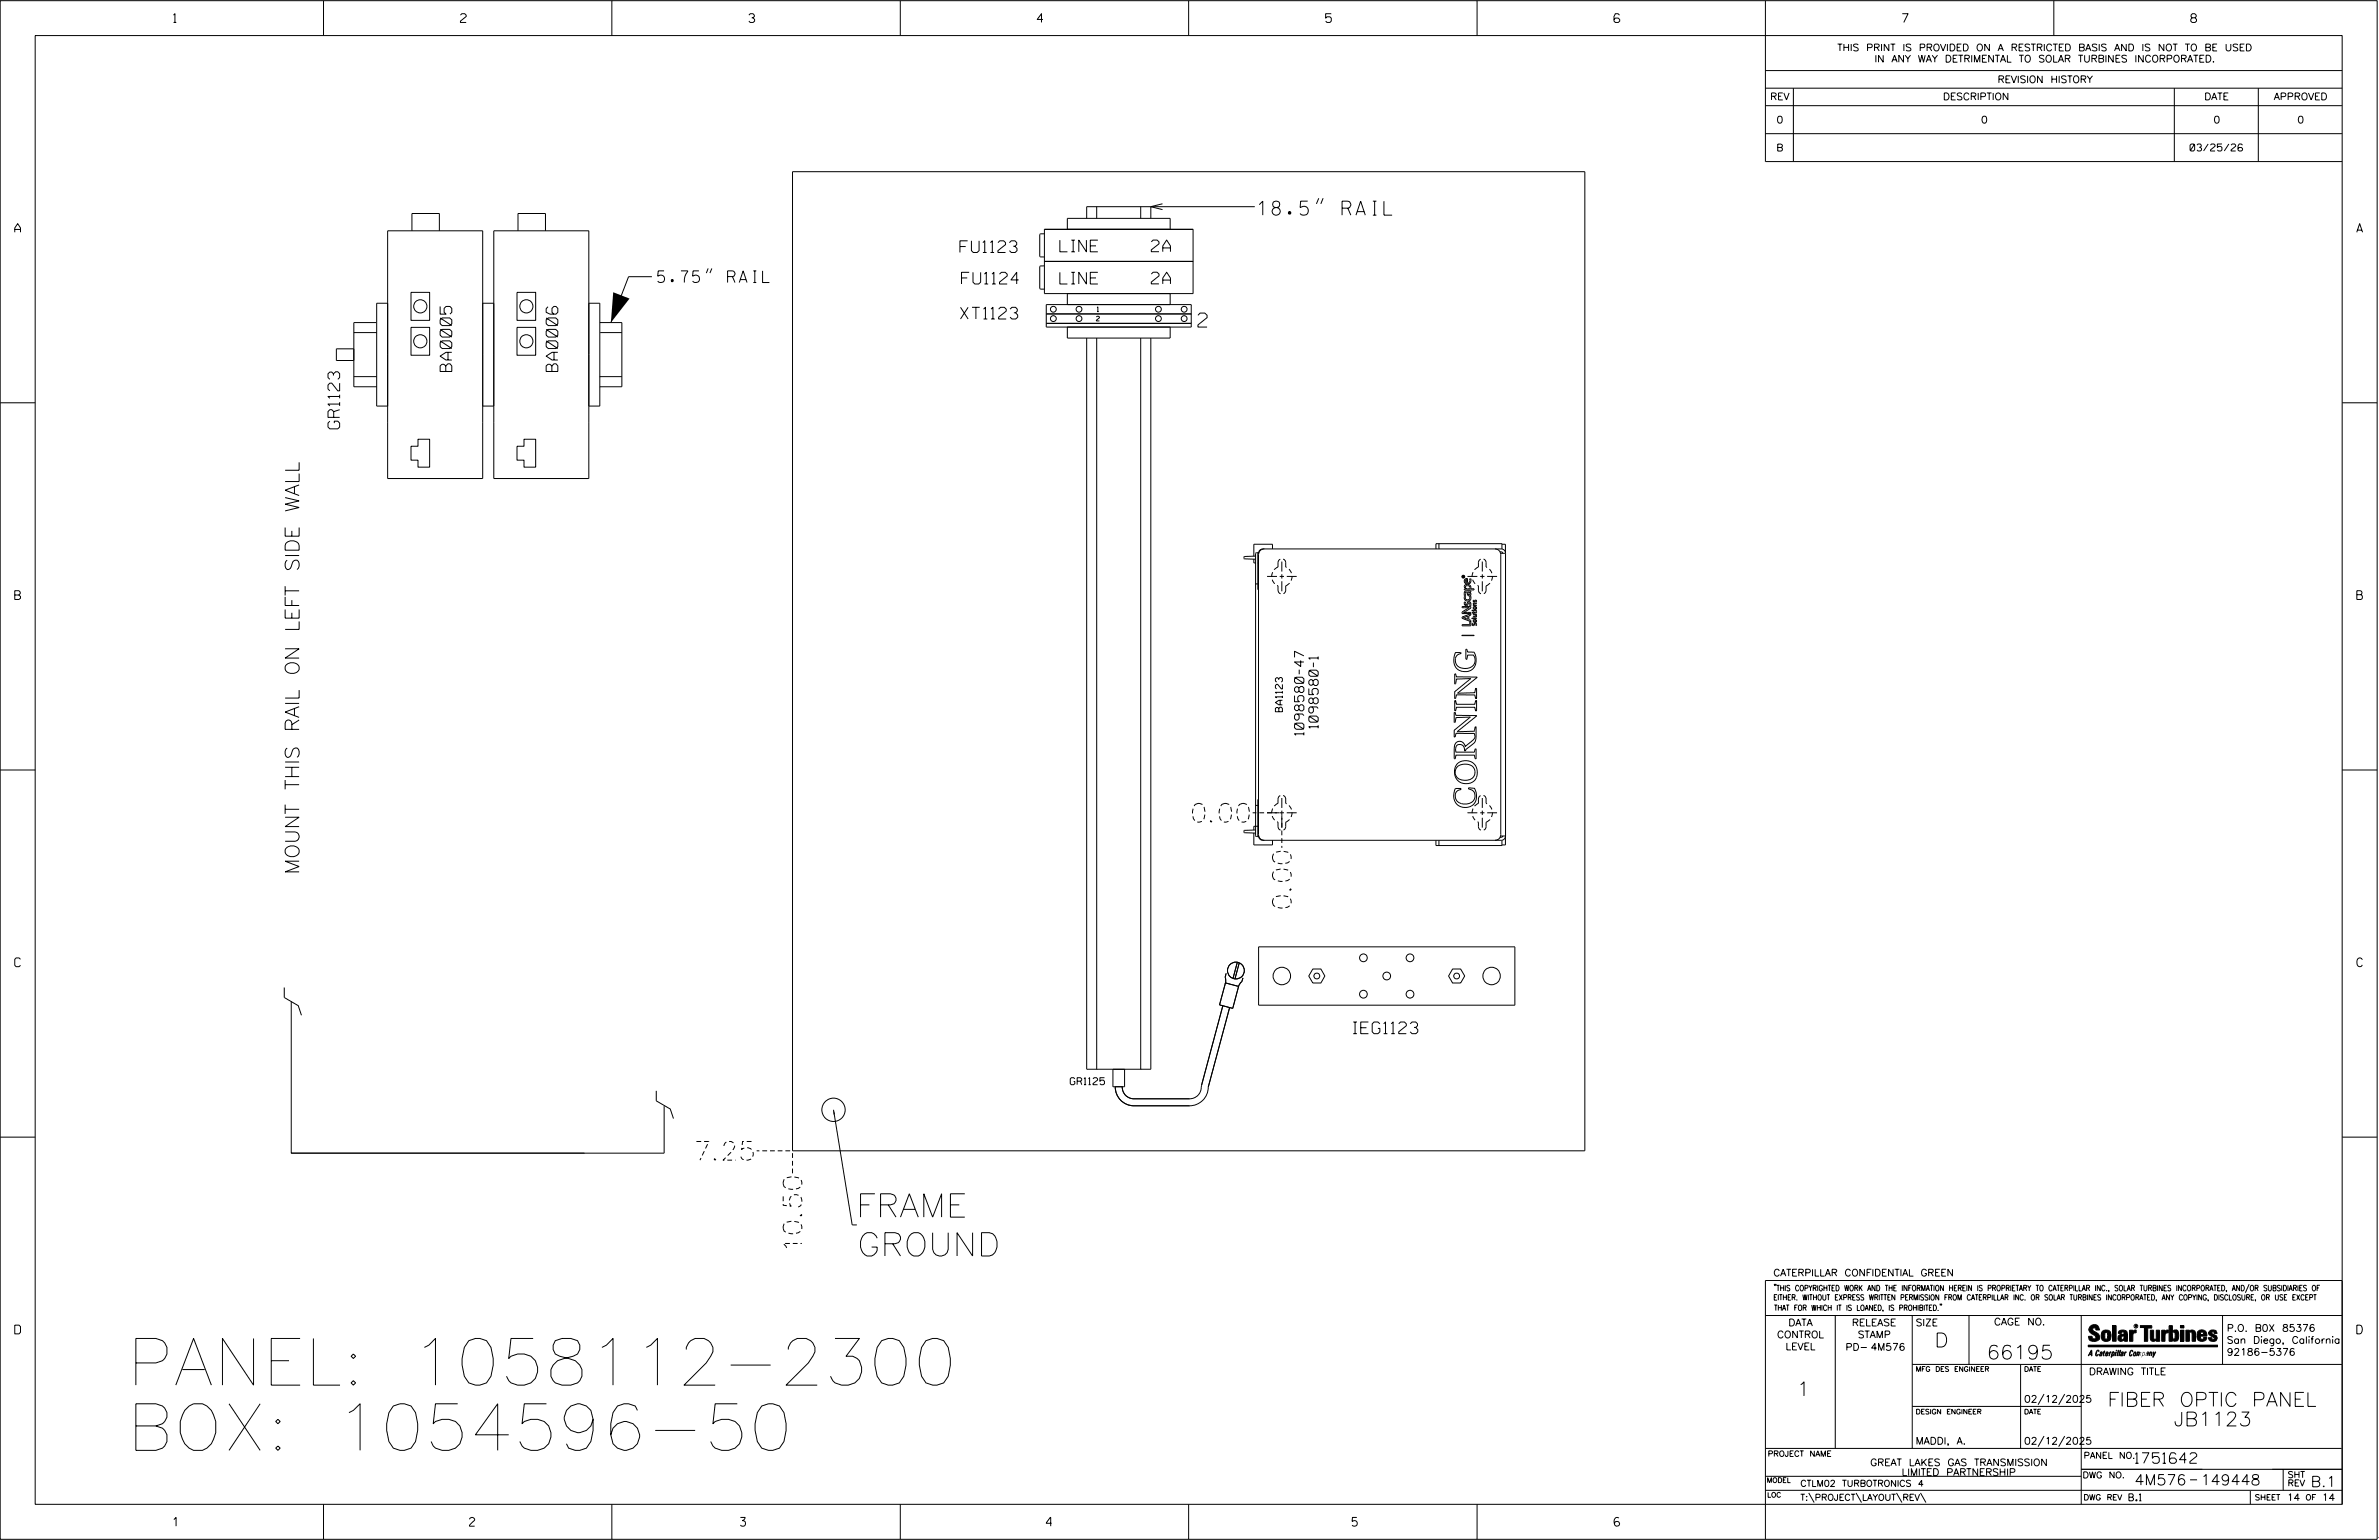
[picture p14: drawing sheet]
<svg xmlns="http://www.w3.org/2000/svg" width="864mm" height="559mm" viewBox="0 0 864 559" stroke-linecap="round" stroke-linejoin="round" font-family="sans-serif">
<defs><g id="words">
<g font-size="16.9">
<text x="46.1" y="502.6">PANEL: 1058112-2300</text>
<text x="46.1" y="526.3">BOX: 1054596-50</text>
</g>
<g font-size="8.5">
<text x="310.8" y="441.6">FRAME</text>
<text x="311.2" y="455.7">GROUND</text>
</g>
<g font-size="6.8">
<text x="432.9" y="298.3">0.00</text>
<text x="468.7" y="329.5" transform="rotate(-90 468.7 329.5)">0.00</text>
<text x="252.8" y="421">7.25</text>
<text x="291.1" y="452.8" transform="rotate(-90 291.1 452.8)">10.50</text>
</g>
<g font-size="5.1">
<text x="456.7" y="78.1">18.5&quot; RAIL</text>
<text x="434.9" y="118.7">2</text>
<text x="108.6" y="317.3" transform="rotate(-90 108.6 317.3)">MOUNT THIS RAIL ON LEFT SIDE WALL</text>
<text x="702.3" y="488.8">D</text>
<text x="721.2" y="493.2">66195</text>
<text x="652.2" y="506.5">1</text>
<text x="765" y="510.3">FIBER OPTIC PANEL</text>
<text x="789.1" y="517.4">JB1123</text>
</g>
<g font-size="4.2">
<text x="348.5" y="91.6">FU1123</text>
<text x="384.7" y="91.4">LINE</text>
<text x="417.9" y="91.3">2A</text>
<text x="238.7" y="102.5">5.75&quot; RAIL</text>
<text x="349.1" y="103">FU1124</text>
<text x="384.7" y="103">LINE</text>
<text x="417.9" y="103">2A</text>
<text x="348.7" y="115.8">XT1123</text>
<text x="164" y="134.8" transform="rotate(-90 164 134.8)">BA0005</text>
<text x="202.5" y="134.8" transform="rotate(-90 202.5 134.8)">BA0006</text>
<text x="123.3" y="155.6" transform="rotate(-90 123.3 155.6)">GR1123</text>
<text x="491.2" y="375.1">IEG1123</text>
</g>
<g font-size="3.8">
<text x="775.1" y="531">1751642</text>
<text x="774.8" y="538.9">4M576</text>
<text x="798.8" y="538.9">149448</text>
<text x="838.8" y="539.5">B.1</text>
</g>
<g font-size="3.4">
<text x="473.3" y="266.8" transform="rotate(-90 473.3 266.8)">1098580-47</text>
<text x="478.5" y="264.2" transform="rotate(-90 478.5 264.2)">1098580-1</text>
</g>
<g font-size="3.2">
<text x="63" y="8.2">1</text>
<text x="167.2" y="8.2">2</text>
<text x="271.8" y="8.2">3</text>
<text x="376.5" y="8.2">4</text>
<text x="481.2" y="8.2">5</text>
<text x="690.6" y="8.2">7</text>
<text x="795.3" y="8.2">8</text>
<text x="5.4" y="84.3">A</text>
<text x="855.5" y="84.3">A</text>
<text x="5.4" y="217.5">B</text>
<text x="855.6" y="217.5">B</text>
<text x="5.4" y="350.8">C</text>
<text x="855.6" y="350.8">C</text>
<text x="5.4" y="484">D</text>
<text x="855.6" y="484">D</text>
<text x="62.8" y="553.8">1</text>
<text x="170.4" y="553.8">2</text>
<text x="268.8" y="553.8">3</text>
<text x="379.8" y="553.8">4</text>
<text x="490.8" y="553.8">5</text>
<text x="585.9" y="553.8">6</text>
</g>
<g font-size="2.5">
<text x="666.9" y="18.5">THIS PRINT IS PROVIDED ON A RESTRICTED BASIS AND IS NOT TO BE USED</text>
<text x="680.5" y="22.6">IN ANY WAY DETRIMENTAL TO SOLAR TURBINES INCORPORATED.</text>
<text x="725.1" y="30">REVISION HISTORY</text>
<text x="642.6" y="36.3">REV</text>
<text x="705.3" y="36.3">DESCRIPTION</text>
<text x="800.2" y="36.3">DATE</text>
<text x="825.4" y="36.3">APPROVED</text>
<text x="644.9" y="44.7">0</text>
<text x="719.1" y="44.7">0</text>
<text x="803.5" y="44.7">0</text>
<text x="834" y="44.7">0</text>
<text x="644.8" y="54.8">B</text>
<text x="795" y="54.8">03/25/26</text>
<text x="465.5" y="258.3" transform="rotate(-90 465.5 258.3)">BA1123</text>
<text x="388.5" y="393.6">GR1125</text>
<text x="643.8" y="463">CATERPILLAR CONFIDENTIAL GREEN</text>
<text x="645.1" y="485.5">CONTROL</text>
<text x="649.2" y="481.1">DATA</text>
<text x="672.3" y="481.1">RELEASE</text>
<text x="674.4" y="485.5">STAMP</text>
<text x="695.4" y="481.1">SIZE</text>
<text x="723.8" y="480.8">CAGE NO.</text>
<text x="808.4" y="483.1">P.O. B0X 85376</text>
<text x="648.2" y="489.8">LEVEL</text>
<text x="669.9" y="490">PD- 4M576</text>
<text x="808.4" y="487.5">San Diego, California</text>
<text x="808.4" y="491.8">92186-5376</text>
<text x="758.3" y="498.9">DRAWING TITLE</text>
<text x="734.8" y="508.9">02/12/2025</text>
<text x="695.4" y="524.1">MADDI, A.</text>
<text x="734.8" y="524.1">02/12/2025</text>
<text x="678.9" y="531.9">GREAT LAKES GAS TRANSMISSION</text>
<text x="690.3" y="535.5">LIMITED PARTNERSHIP</text>
<text x="772.8" y="544.6">B.1</text>
<text x="830.2" y="544.6">14</text>
<text x="842.9" y="544.6">14</text>
</g>
<g font-size="2.3">
<text x="756.4" y="529.2">PANEL NO.</text>
<text x="653.5" y="539.4">CTLM02 TURBOTRONICS 4</text>
<text x="756" y="536.3">DWG NO.</text>
<text x="830.4" y="539.3">REV</text>
<text x="830.4" y="536.2">SHT</text>
<text x="653.5" y="544.5">T:\PROJECT\LAYOUT\REV\</text>
</g>
<g font-size="2">
<text x="643.8" y="468.4">&quot;THIS COPYRIGHTED WORK AND THE INFORMATION HEREIN IS PROPRIETARY TO CATERPILLAR INC., SOLAR TURBINES INCORPORATED, AND/OR SUBSIDIARIES OF</text>
<text x="643.8" y="471.8">EITHER. WITHOUT EXPRESS WRITTEN PERMISSION FROM CATERPILLAR INC. OR SOLAR TURBINES INCORPORATED, ANY COPYING, DISCLOSURE, OR USE EXCEPT</text>
<text x="644" y="475.6">THAT FOR WHICH IT IS LOANED, IS PROHIBITED.&quot;</text>
<text x="641.7" y="528.5">PROJECT NAME</text>
<text x="756.3" y="544.3">DWG REV</text>
<text x="818.5" y="544.3">SHEET</text>
<text x="836.9" y="544.3">OF</text>
</g>
<g font-size="1.8">
<text x="695.4" y="497.6">MFG DES ENGINEER</text>
<text x="734.8" y="497.6">DATE</text>
<text x="695.4" y="513.1">DESIGN ENGINEER</text>
<text x="734.8" y="513.1">DATE</text>
<text x="641.3" y="538">MODEL</text>
<text x="641.5" y="543.3">LOC</text>
</g>
<g font-size="1.7">
<text x="398.3" y="113.1">1</text>
<text x="398" y="116.5">2</text>
</g>
<text font-size=".9" x="775.1" y="481.7">R</text>
</g></defs>
<g fill="none" stroke="#000" stroke-width=".36">
<path d="M.1 .2h862.8v558.4h-862.8zM12.8 12.9h837.4v533h-837.4zM117.4 .2v12.7M222.1 .2v12.7M326.8 .2v12.7M431.5 .2v12.7M536.2 .2v12.7M587.9 5.5l-.5-.5h-1l-.5 1v1.7l.5 .4h1l.6-.4v-.6l-.6-.5h-1l-.5 .5M640.9 .2v58.4h209.3M745.6 .2v12.7M640.9 25.6h209.3M640.9 32h209.3"/>
<path d="M640.9 38.3h209.3M651 32v26.6M789.3 32v26.6M819.8 32v26.6M640.9 48.5h209.3M287.7 62.3h287.6v355.3h-287.6zM398.1 75v4.2M414.1 75v4.2M417.8 75v4.2M422 73.9l-4.2 1.1 4.2 1.1M455.5 75h-61v4.2M478.7 71.9l-.8 2.1"/>
<path d="M480.3 71.9l-.8 2.1M149.5 83.7v-6.2h10v6.2M188 83.7v-6.2h10v6.2M257.1 97.4l-.7 1.7M258.4 97.4l-.7 1.7M379.1 84.8h-1.3l-.4 .4v7.7l.4 .3h1.3M379.1 96.5h-1.3l-.4 .3v7.8l.4 .3h1.3M379.1 83.2h54v23.3h-54zM379.1 94.9h54M424.8 83.2v-4h-37.3v4M136.6 117.1h-8.2v23.2h8.3M149.2 118.8h6.8v10.1h-6.8z"/>
<path d="M149.2 106.1h6.8v10.1h-6.8zM187.7 118.8h6.8v10.1h-6.8zM187.7 106.1h6.8v10.1h-6.8zM217.8 117.1h7.9v23.2h-8M236.6 100.4h-8.4l-6.4 16.7M379.8 110.5h52.6v8.2h-52.6zM379.8 117.3h52.6M379.8 113.9h52.6M387.5 118.7v4h37.3v-4M387.5 106.5v4M424.8 106.5v4M128.4 136.7h8.3"/>
<path d="M128.4 120.7h8.3M128.4 126.6h-6.3v4.2h6.3M140.7 128.7v-45h34.5v45M179.2 128.7v-45h34.5v45M217.7 136.7h8M217.9 120.7h7.8M394.5 122.7v265.3h23.3v-265.3M398.1 122.7v265.3M414.1 122.7v265.3M.1 146.2h12.7M140.7 147.4h-4v-37.4h4v63.6h34.5v-63.6h4v63.6h34.5v-63.6h4v37.4h-4M151.7 159.4h4.3v10.1h-4.3v-2.5h-2.5v-5.1h2.5z"/>
<path d="M175.2 147.4h4M190.2 159.4h4.3v10.1h-4.3v-2.5h-2.5v-5.1h2.5zM850.2 146.2h12.7M459 199.2a2.11 2.11 0 0 0-2.2 2.1v101.5a2.05 2.05 0 0 0 2.2 2.1M461.9 199.2v-1.7h-6.7v4.3M521.3 199.2v-1.9h23.9v1.9M522.4 197.3v1.9M542.7 199.2a2.11 2.11 0 0 1 2.1 2.1v101.5a2.05 2.05 0 0 1-2.1 2.1M545.2 197.5h1.3v2.9M455.2 202.9v1.4h.6M455.8 201.8l-4.2 .2 .1 .8 4.1 .1M455.8 211.9h1"/>
<path d="M456.6 200.5l-.8 .3v102.5l.8 .3M456.6 204.3h.2M456.6 200.5l.3 .3M456.6 200.5v13.4l.2 .1M456.9 200.8a1.57 1.57 0 0 1 1.5-1.6h86.6a1.57 1.57 0 0 1 1.5 1.6M456.9 200.8v.1M460 209.2h3.5M464.5 209.2h1.6M465.3 203.8v3.6M465.3 208.4v1.5M465.3 210.9v3.7M467.1 209.2h3.6"/>
<path d="M531.1 209.1h.1M531.1 209.1l-.2 .3h.6l-.4-.2M531.1 209.2l.1 .1M531.1 209.1l.2 .1M531.1 209.2h.1M531.3 209.2l.2-.1-.3 .2M531.3 209.1h.1M531.6 218.4h.4v.9h.4a.85 .85 0 0 1 1-1 .85 .85 0 0 1 .6 1.3l-.5 .2 .1-.8-.6-.2a.8 .8 0 0 1-.8 1 .8 .8 0 0 1-.7-1.1zM531.6 216.4h.4a.84 .84 0 0 0 .7 1.3 .84 .84 0 0 0 .8-1.3h.3a1.21 1.21 0 0 1-1.1 1.7 1.21 1.21 0 0 1-1.1-1.7zM531.7 214.6l2.2-.2v.4h-.4a.75 .75 0 0 1 .5 .9 .75 .75 0 0 1-.9 .6 .75 .75 0 0 1-.5-1v-.5l-.5 .1-.2 .5 .2 .7-.5-.1zM531.8 212.3a1.32 1.32 0 0 1 1.6-.1 1.32 1.32 0 0 1 .5 1.4h1.2v.5h-3.5v-.4l.5-.1-.2-.1a.68 .68 0 0 1-.1-1.2zM531.8 210.1l.9-.2 .1 1.8 .7-.7v-1h.3a1.23 1.23 0 0 1-.8 1.9 1.23 1.23 0 0 1-1.4-1.5z"/>
<path d="M531.9 212.8a.94 .94 0 0 1 1.2-.3 .94 .94 0 0 1 .5 1.1l-1.4-.1zM532.1 210.4l.3-.1v1.1a.57 .57 0 0 1-.5-.4 .57 .57 0 0 1 .2-.6zM532.2 219.8h.1M532.7 209.2h3.6M532.8 214.8a.55 .55 0 0 1 .7 .3 .55 .55 0 0 1-.2 .7l-.3-.2zM533.5 214.8h.1M534.8 219l1.2-.2v.2l-1 .2 .2 .3 .8 .1v.2h-1.2l.3-.3zM535.1 218.3h.1M535.6 217.9l-.1 .3a.39 .39 0 0 1-.6 .2 .39 .39 0 0 1-.1-.6l.3 .5M535.6 217.9h.1M535.7 217.9l.3 .6v-.5l-.3-.3-.6 .6M537.3 209.2h1.6"/>
<path d="M538.1 203.8v3.6M538.1 208.4v1.5M538.1 210.9v3.7M539.9 209.2h3.6M544.5 200.2l.7 .1 .3 .5M544.7 200.8h1.8M546.5 200.8v102.6M528.4 236.8h.8a.7 .7 0 0 1 1.1 .3 2.79 2.79 0 0 0-1.9 3.3 2.79 2.79 0 0 0 3.2 2.1l1.9-.2a2.73 2.73 0 0 0 1.1-4.6h-1.8l-.3 1.5h-.3v-3.6h.3l.2 1h2.4l.7 1.8v2.1a4.1 4.1 0 0 1-5.4 3.1 4.1 4.1 0 0 1-2.5-5.7zM530.6 230.5l4.5 .1zM531.2 224.2l1.6-.6v1.1zM531.2 224.1v.1M533.9 222.6h-3.1v-.5l2.6-1.6h-2.6v-.4h3.1v.6l-2.6 1.5h2.6v1l-.7 .3v1.3l.7 .3v2h-3.1v-.4h2.7v-1.2h.4l-3.1-1.1v-.5l3.1-1.2"/>
<path d="M534.3 224.3h1.7v.2h-1.7zM534.4 221.4l.2 .2zM534.4 222.2h.4v-.3l.2 .3 1-.2-.1 .4-.9 .1v.2zM534.8 226.8l-.4-.6v.6l.4 .2M534.8 226.8h.1M534.8 222.9h1.2l-.3 .3 .3 .5-1.2 .2v-.2l1-.3-.2-.2-.8-.1zM534.8 221.4h1.2v.3h-1.2zM534.8 227h.1M534.8 226.8l.7-.7 .4 .2 .1 .7-.4-.7-.8 .7M535.3 220.9h.1M535.4 225.9h.1M527.9 258.6l.4 .2a1.04 1.04 0 0 0 1.6 .8l6.1 .1-7 5.8 5.2-.1a.79 .79 0 0 0 1-.1 .79 .79 0 0 0 .2-.9l.1-.6h.3v3.7a3.7 3.7 0 0 1-2.4 3.5l-1.2 .9-.2 .5h-.3l-.1-.5a1.68 1.68 0 0 0-1.9-1.8 1.68 1.68 0 0 0-1.3 2.4 .91 .91 0 0 0 1.3 .4h4.4a.88 .88 0 0 0 1.1 0 .88 .88 0 0 0 .3-1l.3-.1v3.5h-.3l-.1-.5a.69 .69 0 0 0-.3-.8 .69 .69 0 0 0-.8 0h-5a.96 .96 0 0 0-1.1 1.3h-.3v-3.8l.6-1.9 .9-.6 1.1 .1 .7 .5 .7 1.3 2.2-1.9a1.91 1.91 0 0 0 .9-2.9h-5.4a1.06 1.06 0 0 0-1.4 1.3 .9 .9 0 0 1-.3-1.3v-.3a2.65 2.65 0 0 1 1.7-2.2l4.2-3.4-4.1 .1a.87 .87 0 0 0-1 .1 .87 .87 0 0 0-.3 .9l-.2 .8a.68 .68 0 0 1-.3-1.1z"/>
<path d="M528.1 257.9h.1M528.1 244.5l.3 .1 .3 1 7.5 .1-7.1 5.8 6.2-.1 .4-1.6h.3l-.1 3.6h-.2l-.2-.6a1.12 1.12 0 0 0-1.6-.6l-5.2-.1-.3 1.3h-.3v-2.4l5.8-4.8-5.2 .2-.3 1.7h-.3zM536 254.2h.1M536 249.8h.1M536 254.2h-.3l-.3 1.4h-6.7l-.3-1.3-.3-.1v3.7M536 254.2v3.7l-.4-.1-.2-1.2h-6.7l-.3 1.3h-.3M.1 279.4h12.7M529 278.3a4.3 4.3 0 0 1 6.2 .8 3.3 3.3 0 0 1-1 3.4 3.3 3.3 0 0 1-3.5 .5 2.83 2.83 0 0 1-2.3-1.8 2.83 2.83 0 0 1 .6-2.9zM850.2 279.4h12.7M455.2 299.8v1.4M456.8 290.2h-.2v13.4M460 294.9h3.5"/>
<path d="M464.5 294.9h1.6M465.3 289.6v3.6M465.3 294.1v1.6M465.3 296.7v3.6M467.1 294.9h3.6M528.3 286.1h2l-.1 .4a2.59 2.59 0 0 0-2 2.7 2.59 2.59 0 0 0 2.3 2.4l1.3 .1a2.89 2.89 0 0 0 3.3-1.5 2.89 2.89 0 0 0-.9-3.6l-1.1-.3v-.4l2.1 .1 .7 1.8a4.2 4.2 0 0 1-4.4 5.2 4.2 4.2 0 0 1-3.6-5.8zM532.7 294.9h3.6M537.3 294.9h1.6M538.1 289.6v3.6M538.1 294.1v1.6M538.1 296.7v3.6M539.9 294.9h3.6"/>
<path d="M455.2 302.3v4.3h6.7M455.8 301.2l-4.1 .1-.1 .8 4.2 .2M456.9 303.2a1.55 1.55 0 0 0 1.5 1.7h86.6a1.57 1.57 0 0 0 1.5-1.5M456.9 303.3l-.3 .3M521.3 304.9v1.9h23.9v-1.9M522.4 304.9v1.9M544.7 303.4h1.8M545.5 303.4l-.3 .4h-.7M546.5 303.7v2.9h-1.3M103.2 358.3v3.6l5.1 3 1.1 3.5M444.9 356.7l4.7 1.2-2.1 8-4.8-1.3zM445.1 353.2l-.4 1.4 .3 1.4-.2 1"/>
<path d="M449.2 349.2l-1.6 5.8M449.9 349.4l-1.6 5.8M451.2 354.8l-.4 1.4-.9 1.1-.4 .9M456.9 343.6h93v21.1h-93zM476.6 351.6h2.9l1.4 2.6-1.4 2.5h-2.9l-1.5-2.5zM527.3 351.6h2.9l1.5 2.6-1.5 2.5h-2.9l-1.4-2.5zM105.7 363.4v55h106.5M443.9 364.9l-7.7 28.9a4.5 4.5 0 0 1-4.3 4.9h-20.3a4.2 4.2 0 0 1-4.2-4.4M446.4 365.6l-7.8 28.9a6.8 6.8 0 0 1-6.7 6.7h-20.3a6.8 6.8 0 0 1-6.8-6.9M238.2 395.8v3.7l5.1 2.9 1.2 3.5M404 388v6.3h4.2v-6.3M.1 412.6h12.7"/>
<path d="M241.1 401.4v17h-135.4M302.6 402.7l6.8 41.8M850.2 412.6h12.7M640.9 477.3h209.3M644.2 466.1l-.1 .4M644.7 466.1l-.2 .4M666.2 477.3v48.3M694.2 477.3v48.3M704.4 473.3l-.1 .4M704.8 473.3l-.1 .4M714.8 477.3v17.8M755.5 477.3v68.6"/>
<path d="M806.8 477.3v17.8M816.5 466l-1.4 3.1M850.2 464.6h-209.3v94M850.2 464.8v81.1M694.2 495.1h156M733.5 495.1v30.5M758.6 481.4a2.02 2.02 0 0 1 3.1-.1l.5 1.3h-1.3l-.2-.6-.4-.2-.6 .1-.1 .4 .4 .7a2.46 2.46 0 0 1 2.2 2.9 2.83 2.83 0 0 1-3.8 .3l-.3-1.3h1.3l.2 .7 .6 .3 .5-.2 .2-.5-.4-.6-1.9-1.2-.4-.9zM759.2 491.3h-.7l.7-1.2v1.9h.2l-.1-2.1-1.3 2.1 .5-.5h.7M761.3 490l.3-.2 .4 .3-.1 .3-.3-.4-.4 .3-.3 1.6h.4l.4-.5-.3 .6-.4 .1-.3-.4zM762.6 490.6l.5-.1-.1 1.4h-.9a.74 .74 0 0 1 .9-.8l-.3 .7-.5 .1 .2-.5 .6-.2v-.5l-.7 .2zM763 483.2a2.17 2.17 0 0 1 3.1 0l.3 1.4-.3 1.5a2.17 2.17 0 0 1-3.1 0l-.3-1.5zM763.6 490.5l.4-.4 .2 .6h-.3l-.3 .9 .2 .4-.3-.1z"/>
<path d="M764.1 483.7l.5-.4 .4 .3v2.2l-.4 .2-.5-.2zM764.6 491.1l.6 .2v-.7l-.4-.1-.4 .6-.1 .8h.6M764.6 491.1l-.1 .8h.4M764.6 482.6v.8M764.8 490.7l.4 .1v.3h-.6zM765 491.5l-.1 .4zM766 490.5l-.5 1.5zM766 490.8l.4-.3-.4 .4M766.9 481h1.3v5.7h-1.3zM767 490.8l.5 .1-.3 .8-.4 .2zM767.3 490.5h-.5l-.5 2M767.3 490.5a.8 .8 0 0 1 .2 1 .8 .8 0 0 1-.9 .4l-.1 .6"/>
<path d="M767.3 490.5l-.1 .2M768.1 490.5l-.4 1.5zM768.2 489.9h.3l-.1 .2h-.2zM769 489.9l-.5 2.1zM769.7 489.9l-.6 2.1zM770.1 491.4l.5-.3-.5 .8zM770.4 491.9h.1M770.6 491.1l.1-.4-.7 .2 .1-.3 .6-.1 .2 .3-.5 1.1M770.6 491.1a.74 .74 0 0 0-.8 .8h.6M771 484.8h-.7l-.3 .6 .4 .7 .5-.3 .1-2.4h-.8l-.1 .4h-1.2a1.71 1.71 0 0 1 1.8-1.3 1.71 1.71 0 0 1 1.6 1.4v2.8h-1.1l-.1-.6M771 484.2l-1.5 .1a1.41 1.41 0 0 0 0 2.4l.5 .1 1.1-.7M771.2 486.1h-.1"/>
<path d="M771.4 490.5l.1 .3 .4-.3-.9 1.5zM771.5 490.8h.1M773 482.7h1.2v.5l.5-.5 .7-.1v1h-.6l-.5 .4-.1 2.7h-1.2zM773.3 490.3l.6-.4 .4 .2-.1 .4-.3-.4a1.28 1.28 0 0 0-.5 1.8l.6-.4-.1 .4-.8 .1zM774.7 490.8l.5-.3a.88 .88 0 0 1 .2 .9 .88 .88 0 0 1-.7 .7l-.2-.2zM774.8 490.9h.5l-.3 1h-.3l-.2-.2zM775.2 490.5l-.1 .2M776.8 481h4.3v.9h-1.5v4.8h-1.3M776.8 490.6l-.8 .2v-.3l-.4 1.5 .8-1.3v1.3l.3-1.2M779.3 491.1h.4M779.6 490.5h.3l-.3 1.4M779.6 490.7h.2l-.1 .4"/>
<path d="M779.7 491.1l-.1 .4M779.7 491.1l-.4 .2M780.1 492l.4-1.5 .1 .3 .3-.3 .3 .2-.3 1.3v-1.3l-.7 1.3M780.6 482.7h1.2v2.7l.1 .4 .4 .3 .4-.7v-2.7h1.2l.1 4h-1.3v-.5l-1.1 .6-.7-.3-.3-.7zM781.6 492.5l1-2-.8 1.3-.2-1.3-.2 2M784.7 482.7h1.2v.5l.5-.5 .7-.1v1h-.5l-.6 .4-.1 2.7h-1.2zM787.4 481h1.2v2a1.4 1.4 0 0 1 2.2 .2l.1 1.4-.4 1.9-1.5 .1-.4-.5v-1l.5 .9 .5-.3v-2.1l-.5-.4-.5 .7v2.8h-1.2zM791.5 482.7h1.3v4h-1.3zM791.5 481h1.3v.9h-1.3zM793.5 482.7h1.3v.4l.7-.5 1.1 .2 .4 .6v3.3h-1.2l-.3-3.4-.7 .2v3.2h-1.3zM794.8 483.1h.1M797.7 483.2a1.92 1.92 0 0 1 2.4-.5 1.92 1.92 0 0 1 1 2.1h-2.3v.8l.6 .5 .5-.3v-.5h1.2a1.83 1.83 0 0 1-2.1 1.4 1.83 1.83 0 0 1-1.5-2.1z"/>
<path d="M798.8 484.2v.6M799.1 483.4h.6l.2 .8h-1.1zM804.6 482.9a1.84 1.84 0 0 0-2.9 .8 3.3 3.3 0 0 0 2.2 1.9l-.5 .5-.4-.3-.1-.4h-1.2l.1 .6a1.92 1.92 0 0 0 2.9 .4M804.9 483.8h-1.2l-.2-.6-.5 .1-.1 .3 .1 .3 1.8 .9M805.1 488.1h-47.1v.6h47.1M694.2 510.3h61.3M742 505.8l-2.2 3.9M749.5 505.8l-2.2 3.9M640.9 525.6h209.2M640.9 535.7h114.6M742 521.1l-2.2 3.8M749.5 521.1l-2.2 3.8"/>
<path d="M755.5 533.2h94.7M795 537h2.6M828.8 533.2v7.6M117.4 545.9v12.7M222.1 545.9v12.7M326.8 545.9v12.7M431.5 545.9v12.7M536.2 545.9v12.7M640.9 540.8h209.3M656.6 541.7l2 3.5M673.8 541.7l1.9 3.5M688.4 541.7l2 3.5"/>
<path d="M697.2 541.7l1.9 3.5M816.9 541v4.9M863.5 558h.1"/>
<circle cx="152.6" cy="111.2" r="2.4"/>
<circle cx="191.1" cy="111.2" r="2.39"/>
<circle cx="382.4" cy="115.6" r="1.06"/>
<circle cx="382.4" cy="112.2" r="1.06"/>
<circle cx="391.7" cy="115.6" r="1.06"/>
<circle cx="391.7" cy="112.2" r="1.05"/>
<circle cx="420.5" cy="115.6" r="1.06"/>
<circle cx="420.5" cy="112.2" r="1.05"/>
<circle cx="429.9" cy="115.6" r="1.06"/>
<circle cx="429.9" cy="112.2" r="1.05"/>
<circle cx="152.6" cy="123.8" r="2.4"/>
<circle cx="191.1" cy="123.8" r="2.39"/>
<circle cx="531.2" cy="209.2" r=".37"/>
<circle cx="531.2" cy="209.2" r=".52"/>
<circle cx="535.4" cy="225.3" r=".58"/>
<circle cx="535.4" cy="225.4" r=".4"/>
<circle cx="535.4" cy="220.6" r=".4"/>
<circle cx="535.4" cy="220.6" r=".58"/>
<circle cx="532.2" cy="280.2" r="4.2"/>
<circle cx="448.6" cy="352.2" r="3"/>
<circle cx="465.3" cy="354.1" r="3.2"/>
<circle cx="478" cy="354.2" r="1.06"/>
<circle cx="494.9" cy="347.6" r="1.4"/>
<circle cx="503.4" cy="354.2" r="1.41"/>
<circle cx="511.9" cy="347.6" r="1.41"/>
<circle cx="528.8" cy="354.2" r="1.06"/>
<circle cx="541.4" cy="354.1" r="3.2"/>
<circle cx="494.9" cy="360.7" r="1.4"/>
<circle cx="511.9" cy="360.7" r="1.41"/>
<circle cx="302.6" cy="402.7" r="4.2"/>
<circle cx="775.4" cy="481.2" r=".69"/>
</g>
<g fill="#000">
<path d="M222.6 106l5.9 2.3-6.7 8.8zM302.6 402.7l.5 1.6-.5 .1zM768.1 490.5l-.4 1.5zM768.2 489.9h.3l-.1 .2h-.2zM769 489.9l-.5 2.1zM769.7 489.9l-.6 2.1zM791.5 481h1.3v.9h-1.3zM791.5 482.7h1.3v4h-1.3zM758 488.1h47.1v.6h-47.1z"/>
<path d="M759.2 489.9l-1.2 2.1 .5-.5h.7v.5h.2zM759.2 490.1v1.2h-.7z" fill-rule="evenodd"/>
<path d="M758.6 481.4a2.02 2.02 0 0 1 3.1-.1l.5 1.3h-1.3l-.2-.6-.4-.2-.6 .1-.1 .4 .4 .7a2.46 2.46 0 0 1 2.2 2.9 2.83 2.83 0 0 1-3.8 .3l-.3-1.3h1.3l.2 .7 .6 .3 .5-.2 .2-.5-.4-.6-1.9-1.2-.4-.9z" fill-rule="evenodd"/>
<path d="M761.3 490l.3-.2 .4 .3-.1 .3-.3-.4-.4 .3-.3 1.6h.4l.4-.5-.3 .6-.4 .1-.3-.4z" fill-rule="evenodd"/>
<path d="M762.6 490.6l.5-.1-.1 1.4h-.9a.74 .74 0 0 1 .9-.8l-.6 .3-.2 .5 .5-.1 .3-.6v-.5l-.7 .2z" fill-rule="evenodd"/>
<path d="M763.6 490.5l.4-.4 .2 .6h-.3l-.3 .9 .2 .4-.3-.1z" fill-rule="evenodd"/>
<path d="M764.8 490.5l.5 .3-.1 .5h-.6l.6-.2v-.3l-.4-.1-.3 1.2h.4l.3-.4-.6 .6-.3-.2v-.4z" fill-rule="evenodd"/>
<path d="M763 483.2a2.17 2.17 0 0 1 3.1 0l.3 1.4-.3 1.5a2.17 2.17 0 0 1-3.1 0l-.3-1.5zM764.1 483.7v2.1l.5 .2 .4-.2v-2.2l-.4-.3z" fill-rule="evenodd"/>
<path d="M766 490.5v.3l.4-.1-.4 .2-.5 1.1z" fill-rule="evenodd"/>
<path d="M766.8 490.5l-.5 2 .3-.6a.71 .71 0 0 0 .9-.5 .71 .71 0 0 0-.4-.9zM767 490.8l.5 .1-.3 .8-.4 .2z" fill-rule="evenodd"/>
<path d="M766.9 481h1.3v5.7h-1.3z" fill-rule="evenodd"/>
<path d="M770.1 490.6l.6-.1 .2 .3-.4 1.2-.5 .1-.2-.5 .3-.5h.5l-.7 .5v.3l.4-.1 .4-.9-.5-.2-.2 .2z" fill-rule="evenodd"/>
<path d="M769.4 482.8l-.5 1h1.2l.1-.4h.8v.8l-1.5 .1a1.41 1.41 0 0 0 0 2.4l.5 .1 1.1-.7 .1 .6h1.1v-2.8a1.79 1.79 0 0 0-2.4-1.2zM770.3 484.8h.7l-.1 1-.5 .3-.4-.7z" fill-rule="evenodd"/>
<path d="M771.4 490.5l.1 .3 .4-.3-.9 1.5z" fill-rule="evenodd"/>
<path d="M773 482.7h1.2v.5l.5-.5 .7-.1v1h-.6l-.5 .4-.1 2.7h-1.2z" fill-rule="evenodd"/>
<path d="M773.3 490.3l.6-.4 .4 .2-.1 .4-.3-.4a1.28 1.28 0 0 0-.5 1.8l.6-.4-.3 .5h-.6z" fill-rule="evenodd"/>
<path d="M774.7 490.8l-.2 1.1h.7a.96 .96 0 0 0 0-1.4zM774.8 490.9h.5l-.1 .6-.5 .4-.2-.2z" fill-rule="evenodd"/>
<path d="M776 490.5v.3l.4-.3 .2 .3 .7-.2-.3 1.4v-1.3l-.6 1.3v-1.3l-.8 1.3z" fill-rule="evenodd"/>
<path d="M776.8 481h4.3v.9h-1.5v4.8h-1.3v-4.8h-1.5z" fill-rule="evenodd"/>
<path d="M777.9 490.5l-.5 2 .3-.6a.71 .71 0 0 0 .9-.5 .71 .71 0 0 0-.4-.9zM778.1 490.8l.3-.1 .1 .4-.5 .8-.2-.5z" fill-rule="evenodd"/>
<path d="M779.3 490.6l.6-.1-.3 1.5-.7-.1a.67 .67 0 0 1 .8-.8l-.6 .3-.1 .5 .4-.1 .4-.9-.4-.2-.3 .2z" fill-rule="evenodd"/>
<path d="M780.5 490.5l.1 .3 .3-.3 .3 .2-.3 1.3v-1.3l-.8 1.3z" fill-rule="evenodd"/>
<path d="M780.6 482.7h1.2v2.7l.1 .4 .4 .3 .4-.7v-2.7h1.2l.1 4h-1.3v-.5l-1.1 .6-.7-.3-.3-.7z" fill-rule="evenodd"/>
<path d="M781.6 490.5l.2 1.3 .8-1.3-1.2 2z" fill-rule="evenodd"/>
<path d="M784.7 482.7h1.2v.5l.5-.5 .7-.1v1h-.5l-.6 .4-.1 2.7h-1.2z" fill-rule="evenodd"/>
<path d="M787.4 481h1.2v2a1.4 1.4 0 0 1 2.2 .2l.1 1.4-.4 1.9-1.5 .1-.4-.5v-1l.5 .9 .5-.3v-2.1l-.5-.4-.5 .7v2.8h-1.2z" fill-rule="evenodd"/>
<path d="M793.5 482.7h1.3v.4a1.29 1.29 0 0 1 2.2 .3v3.3h-1.2l-.3-3.4-.7 .2v3.2h-1.3z" fill-rule="evenodd"/>
<path d="M797.7 483.2a1.92 1.92 0 0 1 2.4-.5 1.92 1.92 0 0 1 1 2.1h-2.3v.8l.6 .5 .5-.3v-.5h1.2a1.83 1.83 0 0 1-2.1 1.4 1.83 1.83 0 0 1-1.5-2.1zM799.1 483.4l-.3 .8h1.1l-.2-.8z" fill-rule="evenodd"/>
<path d="M801.9 483.2a1.94 1.94 0 0 1 3 .1v.5h-1.2l-.2-.6-.5 .1-.1 .3 .1 .3 1.8 .9a1.2 1.2 0 0 1 .1 1.3 1.2 1.2 0 0 1-1.2 .7l-1.6-.4-.4-1h1.2l.1 .4 .4 .3 .5-.5a3.3 3.3 0 0 1-2.2-1.9z" fill-rule="evenodd"/>
<circle cx="761.4" cy="492" r=".07"/>
<circle cx="762.2" cy="485.1" r=".07"/>
<circle cx="769.3" cy="492" r=".07"/>
<circle cx="773.1" cy="486.7" r=".07"/>
<circle cx="791.5" cy="486.7" r=".07"/>
<circle cx="791.5" cy="481" r=".07"/>
<circle cx="794.8" cy="486.7" r=".07"/>
</g>
<g fill="none" stroke="#000" stroke-width=".36" stroke-dasharray="1.7 1.1" stroke-linecap="butt">
<path d="M463.9 214.1v-1.5M463.9 205.7a3.7 3.7 0 0 0-2.3 3.5 3.7 3.7 0 0 0 2.3 3.4M463.9 214.1a1.39 1.39 0 0 0 1.4 1.4 1.39 1.39 0 0 0 1.4-1.4M463.9 205.7v-1.5M466.7 212.6v1.5M466.7 212.6a3.7 3.7 0 0 0 2.3-3.4 3.7 3.7 0 0 0-2.3-3.5M466.7 204.2a1.39 1.39 0 0 0-1.4-1.4 1.39 1.39 0 0 0-1.4 1.4M466.7 204.2v1.5M536.7 214.1v-1.5M536.7 205.7v-1.5M536.7 205.7a3.7 3.7 0 0 0-2.3 3.5 3.7 3.7 0 0 0 2.3 3.4M536.7 214.1a1.39 1.39 0 0 0 1.4 1.4 1.39 1.39 0 0 0 1.4-1.4"/>
<path d="M539.5 204.2v1.5M539.5 212.6v1.5M539.5 212.6a3.7 3.7 0 0 0 2.3-3.4 3.7 3.7 0 0 0-2.3-3.5M539.5 204.2a1.39 1.39 0 0 0-1.4-1.4 1.39 1.39 0 0 0-1.4 1.4M463.9 299.9v-1.6M463.9 291.5v-1.6M463.9 291.5a3.7 3.7 0 0 0-2.3 3.4 3.7 3.7 0 0 0 2.3 3.4M463.9 299.9a1.39 1.39 0 0 0 1.4 1.4 1.39 1.39 0 0 0 1.4-1.4M464.5 294.9h-9.8M465.3 295.8v11.9M466.7 289.9v1.6M466.7 298.3v1.6"/>
<path d="M466.7 298.3a3.7 3.7 0 0 0 2.3-3.4 3.7 3.7 0 0 0-2.3-3.4M466.7 289.9a1.39 1.39 0 0 0-1.4-1.3 1.39 1.39 0 0 0-1.4 1.3M536.7 299.9v-1.6M536.7 291.5v-1.6M536.7 291.5a3.7 3.7 0 0 0-2.3 3.4 3.7 3.7 0 0 0 2.3 3.4M536.7 299.9a1.39 1.39 0 0 0 1.4 1.4 1.39 1.39 0 0 0 1.4-1.4M539.5 289.9v1.6M539.5 298.3v1.6M539.5 298.3a3.7 3.7 0 0 0 2.3-3.4 3.7 3.7 0 0 0-2.3-3.4M539.5 289.9a1.39 1.39 0 0 0-1.4-1.3 1.39 1.39 0 0 0-1.4 1.3M286.8 417.6h-12.1M287.7 418.4v7.4"/>
</g>
<use href="#words"/>
</svg>
